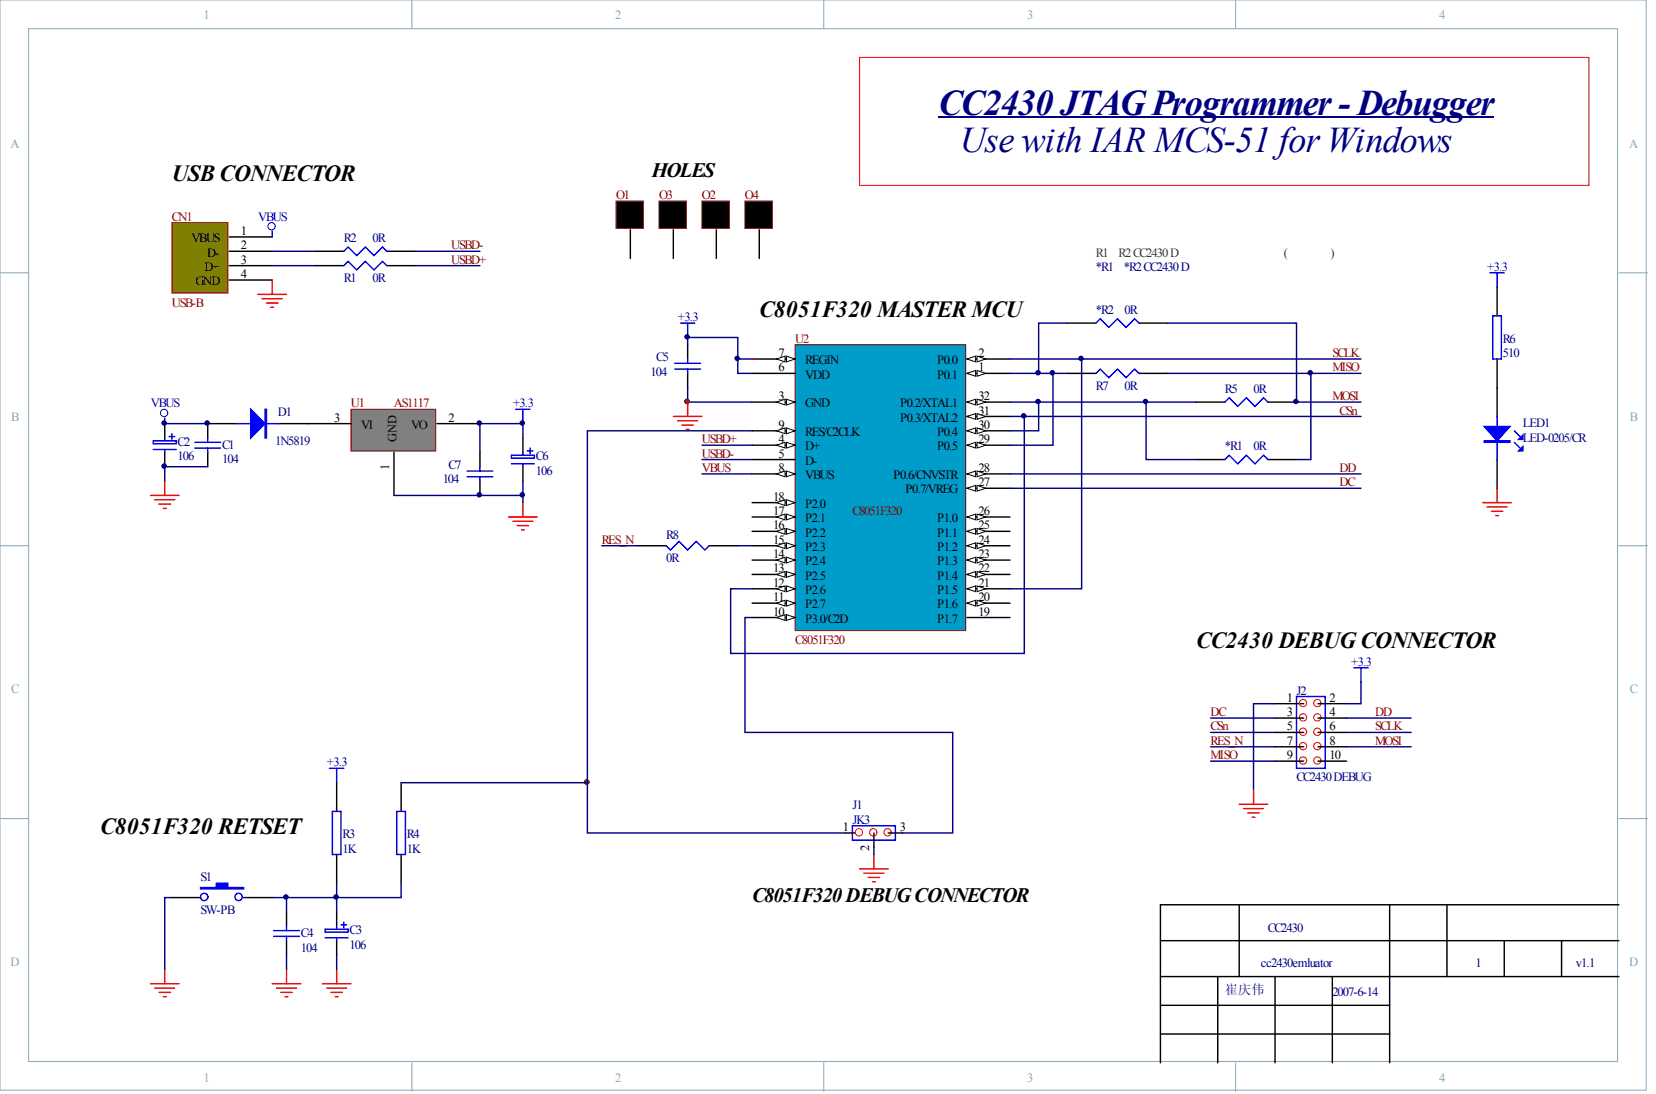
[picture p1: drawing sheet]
<svg xmlns="http://www.w3.org/2000/svg" width="292mm" height="193mm" viewBox="0 0 292 193" stroke-linecap="round" stroke-linejoin="round" font-family="sans-serif">
<defs><g id="words">
<g font-size="6.4" fill="#000080">
<text x="165.5" y="20.2">CC2430 JTAGProgrammer - Debugger</text>
<text x="169.3" y="26.8">Use with IAR MCS-51 forWindows</text>
</g>
<g font-size="4.1">
<text x="30.3" y="31.9">USBCONNECTOR</text>
<text x="133.9" y="56">C8051F320 MASTERMCU</text>
<text x="211" y="114.2">CC2430 DEBUGCONNECTOR</text>
<text x="17.7" y="147.2">C8051F320 RETSET</text>
</g>
<g font-size="3.6">
<text x="115" y="31.2">HOLES</text>
<text x="132.7" y="159.1">C8051F320DEBUGCONNECTOR</text>
</g>
<text font-size="2.3" fill="#000080" x="216.1" y="175.3">崔庆伟</text>
<g font-size="2.2" fill="#89a7b6">
<text x="35.9" y="3.3">1</text>
<text x="108.5" y="3.3">2</text>
<text x="181.2" y="3.3">3</text>
<text x="253.8" y="3.3">4</text>
<text x="1.8" y="26">A</text>
<text x="287.4" y="26">A</text>
<text x="1.9" y="74.2">B</text>
<text x="287.5" y="74.2">B</text>
<text x="1.9" y="122.3">C</text>
<text x="287.5" y="122.3">C</text>
<text x="1.8" y="170.4">D</text>
<text x="287.4" y="170.4">D</text>
<text x="35.9" y="190.8">1</text>
<text x="108.5" y="190.8">2</text>
<text x="181.2" y="190.8">3</text>
<text x="253.8" y="190.8">4</text>
</g>
<g font-size="2.2" fill="#800000">
<text x="108.7" y="35.1">O1</text>
<text x="116.2" y="35.1">O3</text>
<text x="123.8" y="35.1">O2</text>
<text x="131.4" y="35.1">O4</text>
<text x="30.3" y="38.9">CN1</text>
<text x="79.6" y="46.5">USBD+</text>
<text x="79.6" y="44">USBD-</text>
<text x="30.3" y="54.1">USB-B</text>
<text x="140.2" y="60.4">U2</text>
<text x="235" y="63">SCLK</text>
<text x="235" y="65.5">MISO</text>
<text x="61.9" y="71.8">U1</text>
<text x="69.5" y="71.8">AS1117</text>
<text x="235" y="70.6">MOSI</text>
<text x="236.3" y="73.1">CSn</text>
<text x="123.8" y="80.7">USBD-</text>
<text x="123.8" y="78.2">USBD+</text>
<text x="123.8" y="83.2">VBUS</text>
<text x="236.3" y="83.2">DD</text>
<text x="236.3" y="85.8">DC</text>
<text x="106.1" y="95.9">RES_N</text>
<text x="150.4" y="90.8">C8051F320</text>
<text x="140.2" y="113.6">C8051F320</text>
<text x="213.5" y="126.3">DC</text>
<text x="213.5" y="131.4">RES_N</text>
<text x="213.5" y="128.8">CSn</text>
<text x="242.6" y="126.3">DD</text>
<text x="242.6" y="128.8">SCLK</text>
<text x="242.6" y="131.4">MOSI</text>
<text x="213.5" y="133.9">MISO</text>
</g>
<g font-size="2.2">
<text x="42.5" y="41.4">1</text>
<text x="33.8" y="42.7">VBUS</text>
<text x="36.1" y="47.8">D+</text>
<text x="36.6" y="45.2">D-</text>
<text x="42.5" y="44">2</text>
<text x="42.5" y="46.5">3</text>
<text x="34.5" y="50.3">GND</text>
<text x="42.5" y="49">4</text>
<text x="137.3" y="65.5">6</text>
<text x="137.3" y="63">7</text>
<text x="142" y="64.2">REGIN</text>
<text x="165.3" y="64.2">P0.0</text>
<text x="172.6" y="65.5">1</text>
<text x="172.6" y="63">2</text>
<text x="137.3" y="70.6">3</text>
<text x="142" y="66.8">VDD</text>
<text x="142" y="71.8">GND</text>
<text x="158.8" y="71.8">P0.2/XTAL1</text>
<text x="165.3" y="66.8">P0.1</text>
<text x="172.6" y="70.6">32</text>
<text x="59" y="74.4">3</text>
<text x="63.7" y="75.6">VI</text>
<text x="72.5" y="75.6">VO</text>
<text x="79.1" y="74.4">2</text>
<text x="137.3" y="75.6">9</text>
<text x="142" y="76.9">RES/C2CLK</text>
<text x="158.8" y="74.4">P0.3/XTAL2</text>
<text x="165.3" y="76.9">P0.4</text>
<text x="172.6" y="75.6">30</text>
<text x="172.6" y="73.1">31</text>
<text x="68.7" y="83" transform="rotate(-90 68.7 83)">1</text>
<text x="69.9" y="78" transform="rotate(-90 69.9 78)">GND</text>
<text x="137.3" y="80.7">5</text>
<text x="137.3" y="78.2">4</text>
<text x="137.3" y="83.2">8</text>
<text x="142" y="82">D-</text>
<text x="142" y="79.4">D+</text>
<text x="165.3" y="79.4">P0.5</text>
<text x="172.6" y="83.2">28</text>
<text x="172.6" y="78.2">29</text>
<text x="136.4" y="88.3">18</text>
<text x="142" y="84.5">VBUS</text>
<text x="142" y="89.6">P2.0</text>
<text x="157.6" y="84.5">P0.6/CNVSTR</text>
<text x="159.7" y="87">P0.7/VREG</text>
<text x="172.6" y="85.8">27</text>
<text x="136.4" y="95.9">15</text>
<text x="136.4" y="90.8">17</text>
<text x="136.4" y="93.4">16</text>
<text x="142" y="92.1">P2.1</text>
<text x="142" y="94.6">P2.2</text>
<text x="165.3" y="94.6">P1.1</text>
<text x="165.3" y="92.1">P1.0</text>
<text x="172.6" y="95.9">24</text>
<text x="172.6" y="93.4">25</text>
<text x="172.6" y="90.8">26</text>
<text x="136.4" y="101">13</text>
<text x="136.4" y="98.4">14</text>
<text x="142" y="97.2">P2.3</text>
<text x="142" y="99.7">P2.4</text>
<text x="165.3" y="99.7">P1.3</text>
<text x="165.3" y="97.2">P1.2</text>
<text x="172.6" y="101">22</text>
<text x="172.6" y="98.4">23</text>
<text x="136.4" y="106">11</text>
<text x="136.4" y="103.5">12</text>
<text x="142" y="107.3">P2.7</text>
<text x="142" y="104.8">P2.6</text>
<text x="142" y="102.2">P2.5</text>
<text x="165.3" y="107.3">P1.6</text>
<text x="165.3" y="104.8">P1.5</text>
<text x="165.3" y="102.2">P1.4</text>
<text x="172.6" y="106">20</text>
<text x="172.6" y="103.5">21</text>
<text x="136.4" y="108.6">10</text>
<text x="142" y="109.8">P3.0/C2D</text>
<text x="165.3" y="109.8">P1.7</text>
<text x="172.6" y="108.6">19</text>
<text x="227" y="123.8">1</text>
<text x="234.5" y="123.8">2</text>
<text x="227" y="126.3">3</text>
<text x="227" y="128.8">5</text>
<text x="227" y="131.4">7</text>
<text x="234.5" y="126.3">4</text>
<text x="234.5" y="128.8">6</text>
<text x="234.5" y="131.4">8</text>
<text x="227" y="133.9">9</text>
<text x="234.5" y="133.9">10</text>
<text x="148.7" y="146.6">1</text>
<text x="158.7" y="146.6">3</text>
<text x="153.3" y="150.1" transform="rotate(-90 153.3 150.1)">2</text>
</g>
<g font-size="2.2" fill="#00f">
<text x="45.6" y="38.9">VBUS</text>
<text x="262.3" y="47.8">+3.3</text>
<text x="119.6" y="56.6">+3.3</text>
<text x="90.5" y="71.8">+3.3</text>
<text x="238.3" y="117.4">+3.3</text>
<text x="57.6" y="135.2">+3.3</text>
</g>
<g font-size="2.2" fill="#000080">
<text x="60.6" y="42.7">R2</text>
<text x="65.7" y="42.7">0R</text>
<text x="193.3" y="47.8">*R1</text>
<text x="198.2" y="47.8">*R2CC2430D</text>
<text x="60.6" y="49.8">R1</text>
<text x="65.7" y="49.8">0R</text>
<text x="193.3" y="55.4">*R2</text>
<text x="198.4" y="55.4">0R</text>
<text x="115.7" y="63.7">C5</text>
<text x="265.1" y="60.4">R6</text>
<text x="265.1" y="63">510</text>
<text x="114.7" y="66.3">104</text>
<text x="193.3" y="68.8">R7</text>
<text x="198.4" y="68.8">0R</text>
<text x="216.1" y="69.3">R5</text>
<text x="221.1" y="69.3">0R</text>
<text x="49" y="73.4">D1</text>
<text x="268.6" y="75.4">LED1</text>
<text x="268.6" y="77.9">LED-0205/CR</text>
<text x="31.3" y="78.7">C2</text>
<text x="31.3" y="81.2">106</text>
<text x="39.2" y="79.2">C1</text>
<text x="39.2" y="81.7">104</text>
<text x="48.5" y="78.4">1N5819</text>
<text x="79.1" y="82.7">C7</text>
<text x="94.5" y="81.2">C6</text>
<text x="94.5" y="83.8">106</text>
<text x="216.1" y="79.4">*R1</text>
<text x="221.1" y="79.4">0R</text>
<text x="78.1" y="85.3">104</text>
<text x="117.5" y="95.2">R8</text>
<text x="117.5" y="99.2">0R</text>
<text x="228.7" y="122.5">J2</text>
<text x="228.7" y="137.7">CC2430DEBUG</text>
<text x="150.4" y="142.8">J1</text>
<text x="60.4" y="147.8">R3</text>
<text x="71.8" y="147.8">R4</text>
<text x="150.4" y="145.3">JK3</text>
<text x="35.4" y="155.4">S1</text>
<text x="60.4" y="150.4">1K</text>
<text x="71.8" y="150.4">1K</text>
<text x="35.4" y="161.3">SW-PB</text>
<text x="53.1" y="165.3">C4</text>
<text x="53.1" y="167.9">104</text>
<text x="61.7" y="164.8">C3</text>
<text x="61.7" y="167.4">106</text>
<text x="223.6" y="164.3">CC2430</text>
<text x="222.4" y="170.6">cc2430emluator</text>
<text x="260.3" y="170.6">1</text>
<text x="278" y="170.6">v1.1</text>
<text x="235" y="175.7">2007-6-14</text>
</g>
<g font-size="2.2" fill="#323543">
<text x="193.3" y="45.2">R1</text>
<text x="197.3" y="45.2">R2CC2430D</text>
<text x="226.5" y="45.2">(</text>
<text x="234.7" y="45.2">)</text>
</g>
<text font-size="2.2" fill="#0000bf" x="26.6" y="71.8">VBUS</text>
</g></defs>
<g fill="#fff" stroke="#89a7b6" stroke-width=".18">
<path d="M0 0h290.4v192.3h-290.4z"/>
<path d="M5.1 5.1h280.2v182.1h-280.2z"/>
</g>
<path d="M72.7 0v5.1M145.3 0v5.1M218 0v5.1M0 48.1h5.1M285.5 48.1h5.1M0 96.3h5.1M285.5 96.3h5.1M0 144.4h5.1M285.5 144.4h5.1M72.7 187.5v5M145.3 187.5v5M218 187.5v5" fill="none" stroke="#89a7b6" stroke-width=".18"/>
<g fill="#000080" stroke="#000080" stroke-width=".18">
<circle cx="103.5" cy="137.9" r=".39"/>
<circle cx="121.2" cy="70.8" r=".39"/>
</g>
<path d="M218.6 159.6v12.7M245.1 159.6v27.9M255.2 159.6v12.7M204.7 177.3h40.4M204.7 172.3h80.8M204.7 165.9h80.8M214.8 172.3v15.2M224.9 172.3v15.2M235 172.3v15.2M265.3 165.9v6.4M275.4 165.9v6.4M204.7 182.4h40.4" fill="none" stroke="#000" stroke-width=".25"/>
<path d="M140.2 60.8h30.1v50.4h-30.1z" fill="#009cca" stroke="#800000" stroke-width=".18"/>
<path d="M132.7 65.9h7.5M170.6 65.9h7.6M132.7 81.1h7.5" fill="none" stroke="#000" stroke-width=".25"/>
<g fill="#fff" stroke="#000" stroke-width=".18">
<path d="M170.6 65.9l1.5-.5v1z"/>
<path d="M172.3 65.4l1.6 .5-1.6 .5z"/>
</g>
<path d="M170.6 63.3h7.6" fill="none" stroke="#000" stroke-width=".25"/>
<g fill="#fff" stroke="#000" stroke-width=".18">
<path d="M170.6 63.3l1.5-.5v1z"/>
<path d="M172.3 62.8l1.6 .5-1.6 .5z"/>
</g>
<path d="M132.7 70.9h7.5" fill="none" stroke="#000" stroke-width=".25"/>
<g fill="#fff" stroke="#000" stroke-width=".18">
<path d="M138.7 70.4l1.5 .5-1.5 .5z"/>
<path d="M137 70.9l1.5-.5v1z"/>
</g>
<path d="M132.7 78.5h7.5" fill="none" stroke="#000" stroke-width=".25"/>
<g fill="#fff" stroke="#000" stroke-width=".18">
<path d="M138.7 78l1.5 .5-1.5 .5z"/>
<path d="M137 78.5l1.5-.5v1z"/>
</g>
<path d="M132.7 63.3h7.5" fill="none" stroke="#000" stroke-width=".25"/>
<g fill="#fff" stroke="#000" stroke-width=".18">
<path d="M138.7 62.8l1.5 .5-1.5 .5z"/>
<path d="M137 63.3l1.5-.5v1z"/>
</g>
<path d="M132.7 83.6h7.5" fill="none" stroke="#000" stroke-width=".25"/>
<g fill="#fff" stroke="#000" stroke-width=".18">
<path d="M138.7 83.1l1.5 .5-1.5 .5z"/>
<path d="M137 83.6l1.5-.5v1z"/>
</g>
<path d="M132.7 76h7.5" fill="none" stroke="#000" stroke-width=".25"/>
<g fill="#fff" stroke="#000" stroke-width=".18">
<path d="M138.7 75.5l1.5 .5-1.5 .5z"/>
<path d="M137 76l1.5-.5v1z"/>
</g>
<path d="M132.7 108.9h7.5" fill="none" stroke="#000" stroke-width=".25"/>
<g fill="#fff" stroke="#000" stroke-width=".18">
<path d="M138.7 108.4l1.5 .5-1.5 .5z"/>
<path d="M137 108.9l1.5-.5v1z"/>
</g>
<path d="M132.7 96.3h7.5" fill="none" stroke="#000" stroke-width=".25"/>
<g fill="#fff" stroke="#000" stroke-width=".18">
<path d="M138.7 95.8l1.5 .5-1.5 .5z"/>
<path d="M137 96.3l1.5-.5v1z"/>
</g>
<path d="M132.7 91.2h7.5" fill="none" stroke="#000" stroke-width=".25"/>
<g fill="#fff" stroke="#000" stroke-width=".18">
<path d="M138.7 90.7l1.5 .5-1.5 .5z"/>
<path d="M137 91.2l1.5-.5v1z"/>
</g>
<path d="M132.7 93.7h7.5" fill="none" stroke="#000" stroke-width=".25"/>
<g fill="#fff" stroke="#000" stroke-width=".18">
<path d="M138.7 93.2l1.5 .5-1.5 .5z"/>
<path d="M137 93.7l1.5-.5v1z"/>
</g>
<path d="M132.7 88.7h7.5" fill="none" stroke="#000" stroke-width=".25"/>
<g fill="#fff" stroke="#000" stroke-width=".18">
<path d="M138.7 88.2l1.5 .5-1.5 .5z"/>
<path d="M137 88.7l1.5-.5v1z"/>
</g>
<path d="M170.6 108.9h7.6M170.6 106.4h7.6" fill="none" stroke="#000" stroke-width=".25"/>
<g fill="#fff" stroke="#000" stroke-width=".18">
<path d="M170.6 106.4l1.5-.5v1z"/>
<path d="M172.3 105.9l1.6 .5-1.6 .5z"/>
</g>
<path d="M170.6 103.9h7.6" fill="none" stroke="#000" stroke-width=".25"/>
<g fill="#fff" stroke="#000" stroke-width=".18">
<path d="M170.6 103.9l1.5-.5v1z"/>
<path d="M172.3 103.4l1.6 .5-1.6 .5z"/>
</g>
<path d="M170.6 101.3h7.6" fill="none" stroke="#000" stroke-width=".25"/>
<g fill="#fff" stroke="#000" stroke-width=".18">
<path d="M170.6 101.3l1.5-.5v1z"/>
<path d="M172.3 100.8l1.6 .5-1.6 .5z"/>
</g>
<path d="M170.6 98.8h7.6" fill="none" stroke="#000" stroke-width=".25"/>
<g fill="#fff" stroke="#000" stroke-width=".18">
<path d="M170.6 98.8l1.5-.5v1z"/>
<path d="M172.3 98.3l1.6 .5-1.6 .5z"/>
</g>
<path d="M170.6 96.3h7.6" fill="none" stroke="#000" stroke-width=".25"/>
<g fill="#fff" stroke="#000" stroke-width=".18">
<path d="M170.6 96.3l1.5-.5v1z"/>
<path d="M172.3 95.8l1.6 .5-1.6 .5z"/>
</g>
<path d="M170.6 93.7h7.6" fill="none" stroke="#000" stroke-width=".25"/>
<g fill="#fff" stroke="#000" stroke-width=".18">
<path d="M170.6 93.7l1.5-.5v1z"/>
<path d="M172.3 93.2l1.6 .5-1.6 .5z"/>
</g>
<path d="M170.6 91.2h7.6" fill="none" stroke="#000" stroke-width=".25"/>
<g fill="#fff" stroke="#000" stroke-width=".18">
<path d="M170.6 91.2l1.5-.5v1z"/>
<path d="M172.3 90.7l1.6 .5-1.6 .5z"/>
</g>
<path d="M170.6 86.1h7.6" fill="none" stroke="#000" stroke-width=".25"/>
<g fill="#fff" stroke="#000" stroke-width=".18">
<path d="M170.6 86.1l1.5-.5v1z"/>
<path d="M172.3 85.6l1.6 .5-1.6 .5z"/>
</g>
<path d="M170.6 83.6h7.6" fill="none" stroke="#000" stroke-width=".25"/>
<g fill="#fff" stroke="#000" stroke-width=".18">
<path d="M170.6 83.6l1.5-.5v1z"/>
<path d="M172.3 83.1l1.6 .5-1.6 .5z"/>
</g>
<path d="M170.6 78.5h7.6" fill="none" stroke="#000" stroke-width=".25"/>
<g fill="#fff" stroke="#000" stroke-width=".18">
<path d="M170.6 78.5l1.5-.5v1z"/>
<path d="M172.3 78l1.6 .5-1.6 .5z"/>
</g>
<path d="M170.6 76h7.6" fill="none" stroke="#000" stroke-width=".25"/>
<g fill="#fff" stroke="#000" stroke-width=".18">
<path d="M170.6 76l1.5-.5v1z"/>
<path d="M172.3 75.5l1.6 .5-1.6 .5z"/>
</g>
<path d="M170.6 73.5h7.6" fill="none" stroke="#000" stroke-width=".25"/>
<g fill="#fff" stroke="#000" stroke-width=".18">
<path d="M170.6 73.5l1.5-.5v1z"/>
<path d="M172.3 73l1.6 .5-1.6 .5z"/>
</g>
<path d="M170.6 70.9h7.6" fill="none" stroke="#000" stroke-width=".25"/>
<g fill="#fff" stroke="#000" stroke-width=".18">
<path d="M170.6 70.9l1.5-.5v1z"/>
<path d="M172.3 70.4l1.6 .5-1.6 .5z"/>
</g>
<path d="M132.7 106.4h7.5" fill="none" stroke="#000" stroke-width=".25"/>
<g fill="#fff" stroke="#000" stroke-width=".18">
<path d="M138.7 105.9l1.5 .5-1.5 .5z"/>
<path d="M137 106.4l1.5-.5v1z"/>
</g>
<path d="M132.7 103.9h7.5" fill="none" stroke="#000" stroke-width=".25"/>
<g fill="#fff" stroke="#000" stroke-width=".18">
<path d="M138.7 103.4l1.5 .5-1.5 .5z"/>
<path d="M137 103.9l1.5-.5v1z"/>
</g>
<path d="M132.7 101.3h7.5" fill="none" stroke="#000" stroke-width=".25"/>
<g fill="#fff" stroke="#000" stroke-width=".18">
<path d="M138.7 100.8l1.5 .5-1.5 .5z"/>
<path d="M137 101.3l1.5-.5v1z"/>
</g>
<path d="M132.7 98.8h7.5" fill="none" stroke="#000" stroke-width=".25"/>
<g fill="#fff" stroke="#000" stroke-width=".18">
<path d="M138.7 98.3l1.5 .5-1.5 .5z"/>
<path d="M137 98.8l1.5-.5v1z"/>
</g>
<path d="M55.6 44.3h5M55.6 46.9h5M68.2 44.3h5.1M68.2 46.9h5.1M36.6 74.7v2.6M36.6 79.8v2.5" fill="none" stroke="#000" stroke-width=".25"/>
<path d="M60.6 44.3l.8-.7 1.5 1.5 1.5-1.5 1.6 1.5 1.5-1.5 .7 .7M60.6 46.9l.8-.8 1.5 1.5 1.5-1.5 1.6 1.5 1.5-1.5 .7 .8M34.4 79h4.5M34.4 78h4.5M36.6 77.3v.7M36.6 79v.8" fill="none" stroke="#00f" stroke-width=".25"/>
<path d="M61.9 72.2h14.9v7.4h-14.9z" fill="#808080" stroke="#800000" stroke-width=".18"/>
<g fill="none" stroke="#000" stroke-width=".25">
<path d="M188.3 57h5M200.9 57h5M36.6 74.7h5.1M49.3 74.7h12.6M69.5 79.8v7.6M77.1 74.7h7.6M84.7 79.8v2.5M121.3 60.8v2.5M121.3 65.9v2.5M188.3 65.9h5M200.9 65.9h5M211 70.9h5.1"/>
<path d="M223.6 70.9h5.1M84.7 84.9v2.5M211 81.1h5.1M223.6 81.1h5.1M59.4 138.1v5M70.8 138.1v5M59.4 150.7v5.1M70.8 150.7v5.1M50.5 160.9v2.5M50.5 165.9v2.6"/>
</g>
<g fill="none" stroke="#00f" stroke-width=".25">
<path d="M120 57h2.6M121.3 57v2.5M193.3 57l.8-.8 1.5 1.6 1.5-1.6 1.5 1.6 1.5-1.6 .8 .8M41.7 74.7h7.6M91 72.2h2.5M92.2 72.2v2.5M119 65.1h4.6M119 64.1h4.6M121.3 63.3v.8M121.3 65.1v.8M193.3 65.9l.8-.8 1.5 1.5 1.5-1.5 1.5 1.5 1.5-1.5 .8 .8M216.1 70.9l.7-.7 1.5 1.5 1.5-1.5 1.6 1.5 1.5-1.5 .7 .7"/>
<path d="M82.4 84.1h4.5M82.4 83.1h4.5M84.7 82.3v.8M84.7 84.1v.8M216.1 81.1l.7-.8 1.5 1.5 1.5-1.5 1.6 1.5 1.5-1.5 .7 .8M58.1 135.5h2.5M59.4 135.5v2.6M58.6 143.1h1.5v7.6h-1.5zM70 143.1h1.5v7.6h-1.5zM48.3 165.2h4.5M48.3 164.2h4.5M50.5 163.4v.8"/>
<path d="M50.5 165.2v.7"/>
</g>
<g fill="#00f" stroke="#00f" stroke-width=".25">
<path d="M44.2 72.2l2.5 2.5-2.5 2.6z"/>
<path d="M46.7 72.2h.3v5.1h-.3z" fill-rule="evenodd"/>
</g>
<g fill="none" stroke="#000080" stroke-width=".25">
<path d="M73.3 46.9h11.4M73.3 44.3h11.4M92.2 77.3v-2.6h-7.5v5.1M121.3 68.4v2.5h11.4M123.8 78.5h8.9M178.2 65.9h10.1M178.2 73.5h61.9M180.7 73.5v41.8h-51.8v-11.4h3.8M183.2 70.9v5.1h-5M185.7 65.9v12.6h-7.5M123.8 81.1h8.9M123.8 83.6h8.9"/>
<path d="M178.2 83.6h61.9M178.2 86.1h61.9M50.5 168.5v2.5M59.4 168.5v2.5"/>
</g>
<g fill="none" stroke="#f00" stroke-width=".25">
<path d="M45.5 51.9h5M46.2 52.7h3.6M47 53.4h2M47.8 54.2h.5M48 49.4v2.5M118.8 73.5h5M119.5 74.2h3.6M120.3 75h2M121 75.7h.5M121.3 70.9v2.6M26.5 87.4h5.1M27.3 88.2h3.5"/>
<path d="M28 88.9h2.1M28.8 89.7h.5M29.1 84.9v2.5M89.7 91.2h5.1M90.5 92h3.5M91.2 92.7h2M92 93.5h.5M92.2 88.7v2.5M151.6 153.3h5.1M152.4 154h3.5M153.1 154.8h2.1M153.9 155.5h.5"/>
<path d="M154.1 150.7v2.6M26.5 173.5h5.1M27.3 174.3h3.5M28 175h2.1M28.8 175.8h.5M29.1 171v2.5M48 173.5h5.1M48.8 174.3h3.5M49.5 175h2.1M50.3 175.8h.5M50.5 171v2.5M56.9 173.5h5"/>
<path d="M57.6 174.3h3.6M58.4 175h2M59.1 175.8h.5M59.4 171v2.5"/>
</g>
<circle cx="121.2" cy="70.8" r=".39" fill="#800000" stroke="#800000" stroke-width=".18"/>
<path d="M151.6 10.1h128.7v22.6h-128.7z" fill="#fff" stroke="#f00" stroke-width=".18"/>
<path d="M165.5 20.7h98" fill="none" stroke="#000080" stroke-width=".32"/>
<path d="M111.2 40.5v5.1M118.8 40.5v5.1M126.3 40.5v5.1M133.9 40.5v5.1M29.1 74.7v2.6M29.1 79.8v2.5M92.2 77.3v2.5M92.2 82.3v2.6M59.4 160.9v2.5M59.4 165.9v2.6" fill="none" stroke="#000" stroke-width=".25"/>
<g fill="none" stroke="#00f" stroke-width=".25">
<path d="M27 77.8h4.1v.5h-4.1zM27 79.3h4.1M29.1 77.3v.5M29.1 79.3v.5M29.8 77h1M30.3 76.5v1M92.2 79.8v.5M93 79.5h1M93.5 79v1M90.2 80.3h4.1v.5h-4.1zM90.2 81.8h4.1M92.2 81.8v.5"/>
<path d="M57.4 163.9h4v.5h-4zM57.4 165.4h4M59.4 163.4v.5M59.4 165.4v.5M60.1 163.1h1.1M60.6 162.6v1"/>
</g>
<path d="M108.7 35.5h4.8v4.8h-4.8zM116.2 35.5h4.9v4.8h-4.9zM123.8 35.5h4.8v4.8h-4.8zM131.4 35.5h4.8v4.8h-4.8z" fill="#000" stroke="#800000" stroke-width=".18"/>
<path d="M188.3 57h-5.1v8.9M130.1 63.3h2.6M202.2 70.9v10.2h8.8M231.2 65.9v15.2h-2.5" fill="none" stroke="#000080" stroke-width=".25"/>
<g fill="#fff" stroke="#f00" stroke-width=".18">
<circle cx="156.6" cy="146.8" r=".65"/>
<circle cx="154" cy="146.8" r=".65"/>
</g>
<path d="M150.4 145.7h7.5v2.5h-7.5z" fill="none" stroke="#00f" stroke-width=".25"/>
<path d="M149.1 146.9h2.5M156.7 146.9h2.5" fill="none" stroke="#000" stroke-width=".25"/>
<circle cx="151.5" cy="146.8" r=".65" fill="#fff" stroke="#f00" stroke-width=".18"/>
<path d="M154.1 146.9v2.6" fill="none" stroke="#000" stroke-width=".25"/>
<path d="M154.1 149.5v1.2" fill="none" stroke="#000080" stroke-width=".25"/>
<path d="M30.3 39.3h9.9v12.4h-9.9z" fill="#808000" stroke="#800000" stroke-width=".18"/>
<path d="M40.4 41.8h7.6M40.4 44.3h7.6M40.4 46.9h7.6M40.4 49.4h7.6M264.1 50.7v5M264.1 63.3v10.2M264.1 81.1v5" fill="none" stroke="#000" stroke-width=".25"/>
<path d="M48 46.9h7.6M48 44.3h7.6" fill="none" stroke="#000080" stroke-width=".25"/>
<path d="M262.8 48.1h2.5M263.3 55.7h1.5v7.6h-1.5zM264.1 48.1v2.6M264.1 73.5v7.6M267.1 78l1 1M267.1 76l1 1" fill="none" stroke="#00f" stroke-width=".25"/>
<path d="M261.5 88.7h5.1M262.3 89.4h3.5M263.1 90.2h2M263.8 90.9h.5M264.1 86.1v2.6" fill="none" stroke="#f00" stroke-width=".25"/>
<g fill="#00f" stroke="#00f" stroke-width=".25">
<path d="M261.8 75.2h4.5l-2.2 2.6z"/>
<path d="M268.6 78.8v.7h-.7z"/>
<path d="M268.6 76.8v.7h-.7z"/>
<path d="M261.8 77.8h4.5v.2h-4.5z" fill-rule="evenodd"/>
</g>
<g fill="#fff" stroke="#f00" stroke-width=".18">
<circle cx="229.8" cy="134.1" r=".65"/>
<circle cx="229.8" cy="131.6" r=".65"/>
</g>
<g fill="none" stroke="#00f" stroke-width=".25">
<path d="M48 40.8v1M117.5 96.3l.8 .7 1.5-1.5 1.5 1.5 1.5-1.5 1.5 1.5 .8-.7M238.8 117.8h2.5M240.1 117.8v2.5M228.7 122.9h5v12.6h-5z"/>
<circle cx="36" cy="158.2" r=".65"/>
<circle cx="42.1" cy="158.2" r=".65"/>
</g>
<g fill="none" stroke="#f00" stroke-width=".18">
<path d="M132.7 63.3h.1"/>
<circle cx="229.8" cy="129.1" r=".65"/>
<circle cx="229.8" cy="126.5" r=".65"/>
<circle cx="229.8" cy="124" r=".65"/>
<circle cx="232.4" cy="129.1" r=".65"/>
<circle cx="232.4" cy="134.1" r=".65"/>
<circle cx="232.4" cy="126.5" r=".65"/>
<circle cx="232.4" cy="124" r=".65"/>
<circle cx="232.4" cy="131.6" r=".65"/>
</g>
<g fill="none" stroke="#000" stroke-width=".25">
<path d="M112.5 96.3h5M125.1 96.3h5M224.9 124.1h5.1M224.9 126.7h5.1M224.9 129.2h5.1M224.9 131.7h5.1M224.9 134.3h5.1M232.5 124.1h5M232.5 126.7h5M232.5 129.2h5M232.5 131.7h5M232.5 134.3h5"/>
<path d="M30.3 158.3h5.1M43 158.3h5M285.5 159.6h-80.8v27.9"/>
</g>
<g fill="none" stroke="#000080" stroke-width=".25">
<path d="M205.9 57h22.8v13.9h11.4M29.1 74.7h7.5M121.3 60.8v-1.3h8.8v6.4h2.6M132.7 76h-29.1v70.9h45.5M178.2 63.3h61.9M178.2 70.9h32.8M190.8 63.3v40.6h-12.6M205.9 65.9h34.2M36.6 82.3h-7.5v2.6M69.5 87.4h22.7M92.2 84.9v3.8M106.1 96.3h6.4"/>
<path d="M130.1 96.3h2.6M132.7 108.9h-1.3v20.3h36.6v17.7h-8.8M70.8 138.1h32.8M213.5 126.7h11.4M213.5 129.2h11.4M213.5 131.7h11.4M213.5 134.3h11.4M224.9 124.1h-3.8v15.2M237.5 126.7h11.4M237.5 129.2h11.4M237.5 131.7h11.4M240.1 120.3v3.8h-2.6"/>
<path d="M30.3 158.3h-1.2v12.7M50.5 158.3v2.6M59.4 155.8v2.5h-11.4M70.8 155.8v2.5h-11.4v2.6"/>
</g>
<path d="M221.1 139.3v2.6M218.6 141.9h5M219.3 142.6h3.6M220.1 143.4h2M220.9 144.1h.5" fill="none" stroke="#f00" stroke-width=".25"/>
<circle cx="103.5" cy="137.9" r=".39" fill="#800000" stroke="#800000" stroke-width=".18"/>
<path d="M35.4 156.6h2.8v-.8h2v.8h2.8v.2h-7.6z" fill-rule="evenodd" fill="#00f" stroke="#00f" stroke-width=".25"/>
<circle cx="47.9" cy="39.9" r=".65" fill="none" stroke="#00f" stroke-width=".18"/>
<circle cx="28.9" cy="72.8" r=".65" fill="none" stroke="#0000bf" stroke-width=".18"/>
<path d="M29.1 73.7v1" fill="none" stroke="#0000bf" stroke-width=".25"/>
<g fill="#000080" stroke="#000080" stroke-width=".18">
<circle cx="28.9" cy="82.2" r=".39"/>
<circle cx="28.9" cy="74.6" r=".39"/>
<circle cx="36.5" cy="74.6" r=".39"/>
<circle cx="50.4" cy="158.2" r=".39"/>
<circle cx="59.3" cy="158.2" r=".39"/>
<circle cx="84.5" cy="87.3" r=".39"/>
<circle cx="84.5" cy="74.6" r=".39"/>
<circle cx="92.1" cy="87.3" r=".39"/>
<circle cx="92.1" cy="74.6" r=".39"/>
<circle cx="121.2" cy="59.4" r=".39"/>
<circle cx="130" cy="63.2" r=".39"/>
<circle cx="180.6" cy="73.3" r=".39"/>
<circle cx="183.1" cy="70.8" r=".39"/>
<circle cx="183.1" cy="65.7" r=".39"/>
<circle cx="185.6" cy="65.7" r=".39"/>
<circle cx="190.7" cy="63.2" r=".39"/>
<circle cx="202" cy="70.8" r=".39"/>
<circle cx="228.6" cy="70.8" r=".39"/>
<circle cx="231.1" cy="65.7" r=".39"/>
</g>
<use href="#words"/>
</svg>
